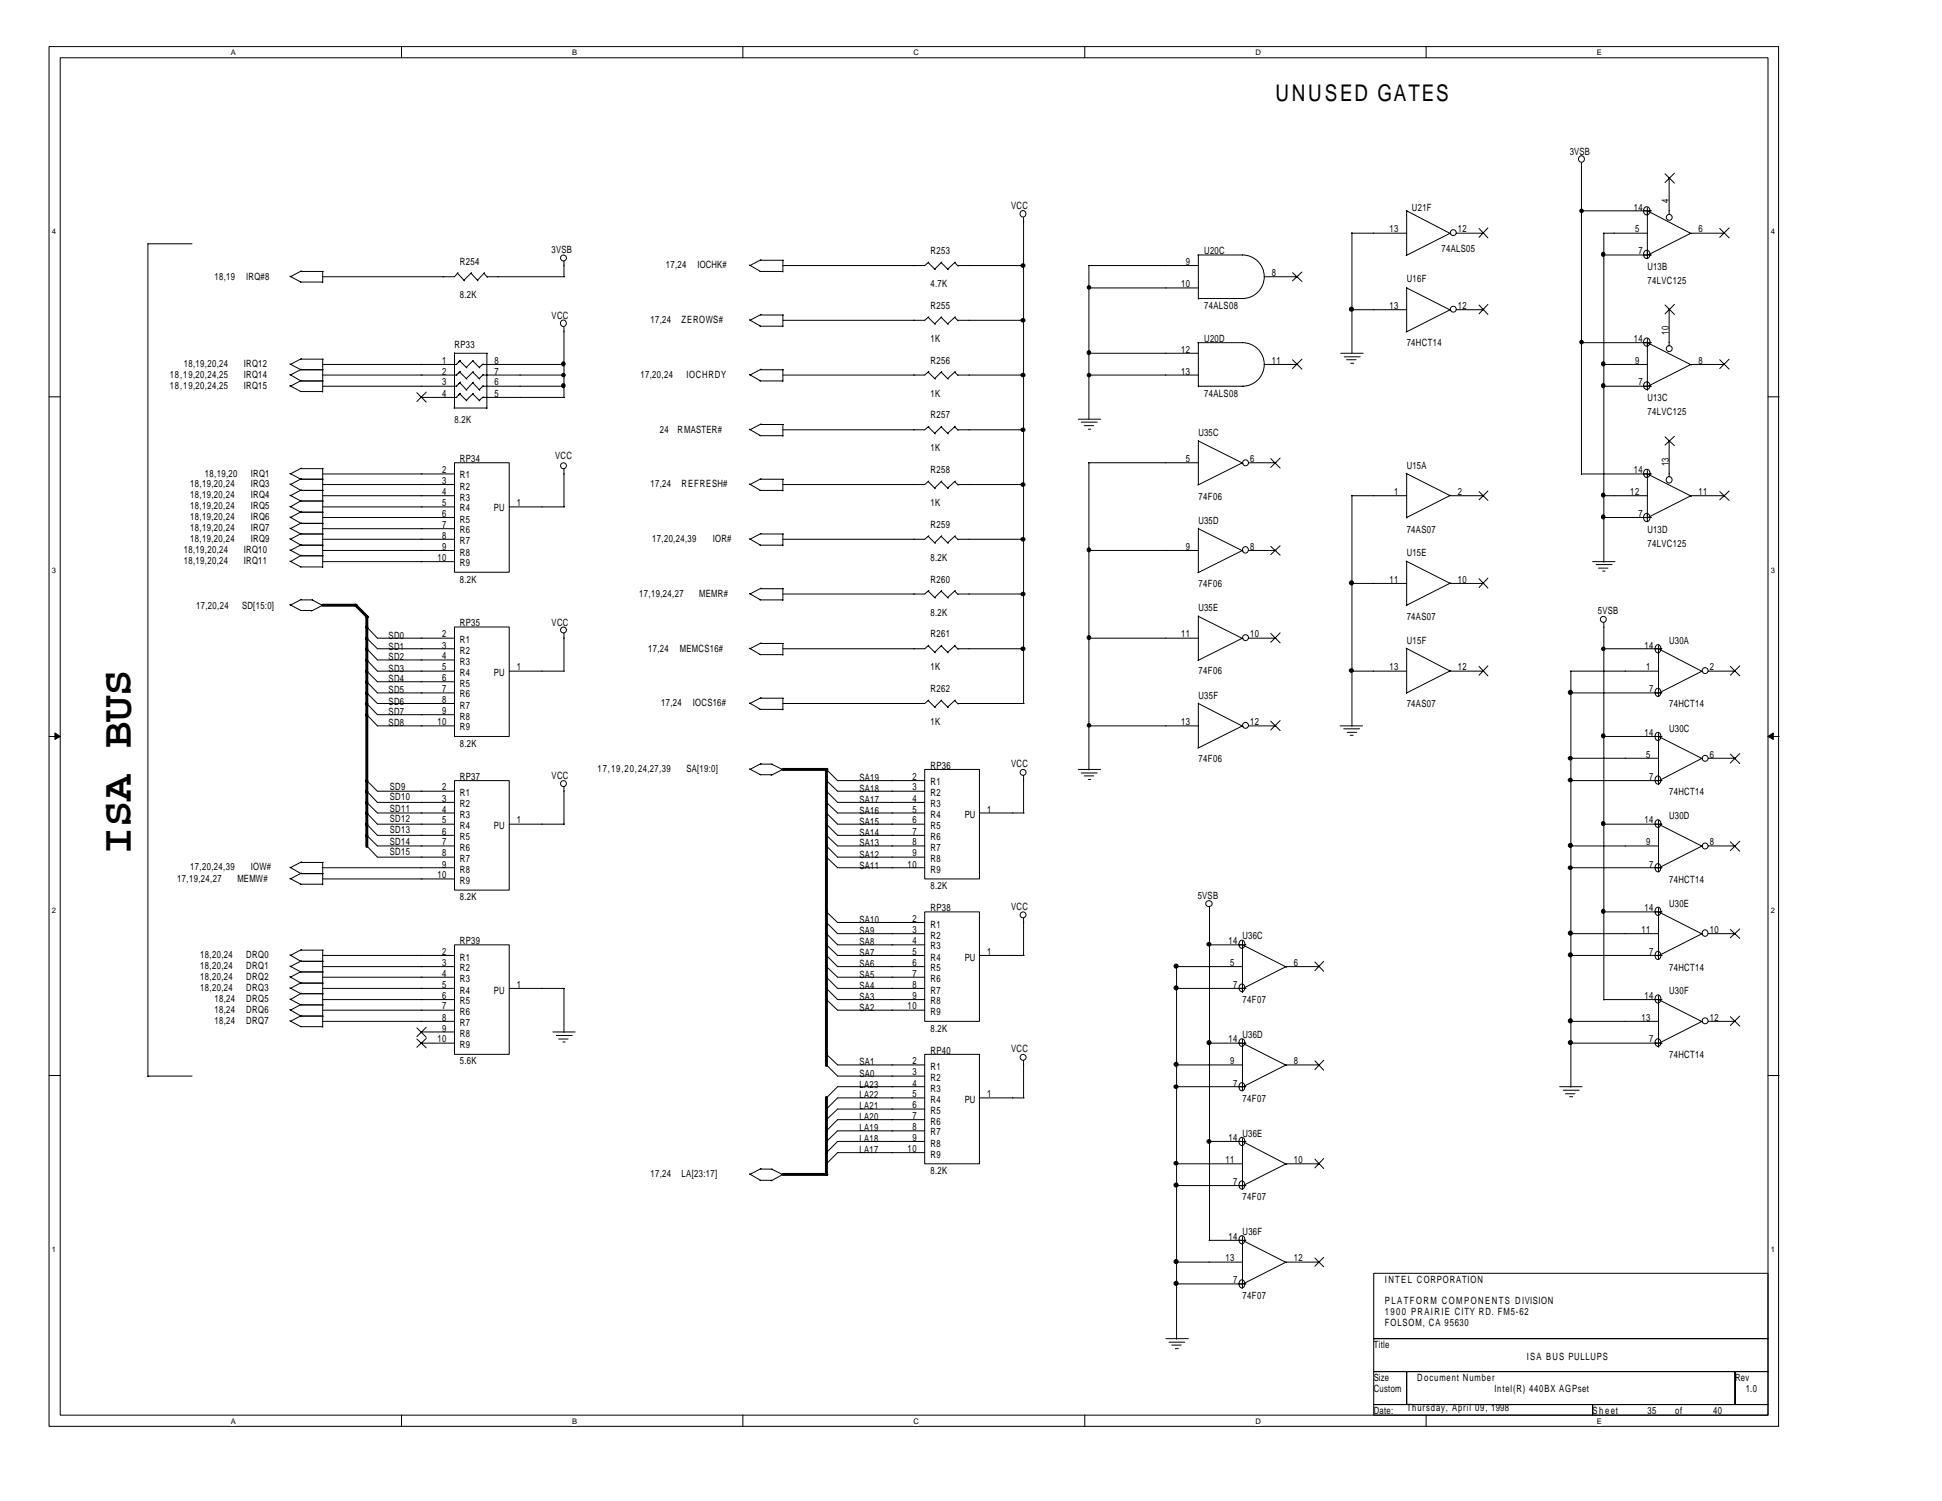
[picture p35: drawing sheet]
<svg xmlns="http://www.w3.org/2000/svg" width="279mm" height="216mm" viewBox="0 0 279 216" stroke-linecap="round" stroke-linejoin="round" font-family="sans-serif">
<defs><g id="words">
<text font-size="6.3" x="18.8" y="122.8" transform="rotate(-90 18.8 122.8)">ISA BUS</text>
<text font-size="3.3" x="183.5" y="14.5">UNUSED GATES</text>
<g font-size="1.4">
<text x="225.8" y="22.3">3VSB</text>
<text x="240.1" y="29.2" transform="rotate(-90 240.1 29.2)">4</text>
<text x="145.5" y="30.1">VCC</text>
<text x="199.9" y="33.4">13</text>
<text x="203.1" y="30.3">U21F</text>
<text x="209.7" y="33.4">12</text>
<text x="235.1" y="30.3">14</text>
<text x="235.2" y="33.4">5</text>
<text x="244.4" y="33.4">6</text>
<text x="30.8" y="40.2">18,19</text>
<text x="35.4" y="40.2">IRQ#8</text>
<text x="66.2" y="38.2">R254</text>
<text x="79.4" y="36.4">3VSB</text>
<text x="95.8" y="38.6">17,24</text>
<text x="100.4" y="38.6">IOCHK#</text>
<text x="133.9" y="36.6">R253</text>
<text x="133.9" y="41.3">4.7K</text>
<text x="170" y="41.3">10</text>
<text x="170.6" y="38.2">9</text>
<text x="173.3" y="36.6">U20C</text>
<text x="183" y="39.7">8</text>
<text x="202.4" y="40.6">U16F</text>
<text x="207.4" y="36.2">74ALS05</text>
<text x="235.7" y="36.6">7</text>
<text x="237" y="38.8">U13B</text>
<text x="237" y="40.8">74LVC125</text>
<text x="66.2" y="42.8">8.2K</text>
<text x="79.4" y="45.9">VCC</text>
<text x="93.6" y="46.5">17,24</text>
<text x="98.1" y="46.5">ZEROWS#</text>
<text x="133.9" y="44.4">R255</text>
<text x="173.3" y="44.4">74ALS08</text>
<text x="199.9" y="44.4">13</text>
<text x="209.7" y="44.4">12</text>
<text x="26.4" y="52.8">18,19,20,24</text>
<text x="35.1" y="52.8">IRQ12</text>
<text x="63.6" y="52.3">1</text>
<text x="63.6" y="53.9">2</text>
<text x="65.4" y="50.1">RP33</text>
<text x="71.1" y="52.3">8</text>
<text x="71.1" y="53.9">7</text>
<text x="133.9" y="49.2">1K</text>
<text x="133.9" y="52.3">R256</text>
<text x="170" y="50.7">12</text>
<text x="170" y="53.9">13</text>
<text x="173.3" y="49.2">U20D</text>
<text x="183" y="52.3">11</text>
<text x="202.4" y="49.8">74HCT14</text>
<text x="235.1" y="49.2">14</text>
<text x="235.2" y="52.3">9</text>
<text x="240.1" y="48.2" transform="rotate(-90 240.1 48.2)">10</text>
<text x="244.4" y="52.3">8</text>
<text x="24.4" y="54.3">18,19,20,24,25</text>
<text x="24.4" y="56">18,19,20,24,25</text>
<text x="35.1" y="54.3">IRQ14</text>
<text x="35.1" y="56">IRQ15</text>
<text x="63.6" y="55.4">3</text>
<text x="63.6" y="57.1">4</text>
<text x="71.1" y="55.4">6</text>
<text x="71.1" y="57.1">5</text>
<text x="92.1" y="54.3">17,20,24</text>
<text x="98.7" y="54.3">IOCHRDY</text>
<text x="133.9" y="57.1">1K</text>
<text x="173.3" y="57.1">74ALS08</text>
<text x="235.7" y="55.4">7</text>
<text x="237" y="57.6">U13C</text>
<text x="237" y="59.7">74LVC125</text>
<text x="65.4" y="60.9">8.2K</text>
<text x="94.9" y="62.2">24</text>
<text x="97.5" y="62.2">RMASTER#</text>
<text x="133.9" y="60.2">R257</text>
<text x="133.9" y="64.9">1K</text>
<text x="172.4" y="62.7">U35C</text>
<text x="27.4" y="70.1">18,19,20,24</text>
<text x="27.4" y="71.7">18,19,20,24</text>
<text x="29.5" y="68.6">18,19,20</text>
<text x="36.1" y="70.1">IRQ3</text>
<text x="36.1" y="71.7">IRQ4</text>
<text x="36.1" y="68.6">IRQ1</text>
<text x="63.6" y="68.1">2</text>
<text x="63.6" y="69.7">3</text>
<text x="63.6" y="71.2">4</text>
<text x="66.2" y="66.5">RP34</text>
<text x="66.2" y="68.8">R1</text>
<text x="66.2" y="70.4">R2</text>
<text x="79.9" y="66">VCC</text>
<text x="93.6" y="70.1">17,24</text>
<text x="98.1" y="70.1">REFRESH#</text>
<text x="133.9" y="68.1">R258</text>
<text x="170.6" y="66.5">5</text>
<text x="172.4" y="71.9">74F06</text>
<text x="179.9" y="66.5">6</text>
<text x="200.6" y="71.2">1</text>
<text x="202.4" y="67.5">U15A</text>
<text x="209.7" y="71.2">2</text>
<text x="234.6" y="71.2">12</text>
<text x="235.1" y="68.1">14</text>
<text x="240.1" y="67.1" transform="rotate(-90 240.1 67.1)">13</text>
<text x="244.4" y="71.2">11</text>
<text x="27.4" y="73.2">18,19,20,24</text>
<text x="27.4" y="74.8">18,19,20,24</text>
<text x="27.4" y="76.4">18,19,20,24</text>
<text x="27.4" y="78">18,19,20,24</text>
<text x="36.1" y="73.2">IRQ5</text>
<text x="36.1" y="74.8">IRQ6</text>
<text x="36.1" y="76.4">IRQ7</text>
<text x="36.1" y="78">IRQ9</text>
<text x="63.6" y="72.8">5</text>
<text x="63.6" y="74.3">6</text>
<text x="63.6" y="75.9">7</text>
<text x="63.6" y="77.5">8</text>
<text x="66.2" y="72">R3</text>
<text x="66.2" y="73.6">R4</text>
<text x="66.2" y="75.2">R5</text>
<text x="66.2" y="76.7">R6</text>
<text x="71.1" y="73.6">PU</text>
<text x="74.4" y="72.8">1</text>
<text x="93.8" y="78">17,20,24,39</text>
<text x="102.6" y="78">IOR#</text>
<text x="133.9" y="72.8">1K</text>
<text x="133.9" y="75.9">R259</text>
<text x="172.4" y="75.3">U35D</text>
<text x="202.4" y="76.6">74AS07</text>
<text x="235.7" y="74.3">7</text>
<text x="237" y="76.6">U13D</text>
<text x="26.4" y="81.1">18,19,20,24</text>
<text x="26.4" y="79.6">18,19,20,24</text>
<text x="35.1" y="81.1">IRQ11</text>
<text x="35.1" y="79.6">IRQ10</text>
<text x="62.9" y="80.7">10</text>
<text x="63.6" y="79.1">9</text>
<text x="66.2" y="83.8">8.2K</text>
<text x="66.2" y="78.3">R7</text>
<text x="66.2" y="79.9">R8</text>
<text x="66.2" y="81.4">R9</text>
<text x="133.9" y="80.7">8.2K</text>
<text x="133.9" y="83.8">R260</text>
<text x="170.6" y="79.1">9</text>
<text x="179.9" y="79.1">8</text>
<text x="199.9" y="83.8">11</text>
<text x="202.4" y="80">U15E</text>
<text x="209.7" y="83.8">10</text>
<text x="237" y="78.6">74LVC125</text>
<text x="28.2" y="87.6">17,20,24</text>
<text x="34.8" y="87.6">SD[15:0]</text>
<text x="79.4" y="90">VCC</text>
<text x="92" y="85.8">17,19,24,27</text>
<text x="100.6" y="85.8">MEMR#</text>
<text x="133.9" y="88.5">8.2K</text>
<text x="172.4" y="84.5">74F06</text>
<text x="172.4" y="87.9">U35E</text>
<text x="202.4" y="89.1">74AS07</text>
<text x="229.9" y="88.4">5VSB</text>
<text x="55.9" y="95">SD2</text>
<text x="55.9" y="91.9">SD0</text>
<text x="55.9" y="93.5">SD1</text>
<text x="63.6" y="91.7">2</text>
<text x="63.6" y="93.3">3</text>
<text x="63.6" y="94.8">4</text>
<text x="66.2" y="90.1">RP35</text>
<text x="66.2" y="92.4">R1</text>
<text x="66.2" y="94.1">R2</text>
<text x="66.2" y="95.7">R3</text>
<text x="93.2" y="93.7">17,24</text>
<text x="97.8" y="93.7">MEMCS16#</text>
<text x="133.9" y="91.7">R261</text>
<text x="170" y="91.7">11</text>
<text x="179.9" y="91.7">10</text>
<text x="202.4" y="92.6">U15F</text>
<text x="236.6" y="93.3">14</text>
<text x="240.1" y="92.6">U30A</text>
<text x="55.9" y="101.3">SD6</text>
<text x="55.9" y="96.6">SD3</text>
<text x="55.9" y="98.1">SD4</text>
<text x="55.9" y="99.7">SD5</text>
<text x="63.6" y="96.4">5</text>
<text x="63.6" y="97.9">6</text>
<text x="63.6" y="99.6">7</text>
<text x="63.6" y="101.2">8</text>
<text x="66.2" y="97.2">R4</text>
<text x="66.2" y="98.8">R5</text>
<text x="66.2" y="100.3">R6</text>
<text x="66.2" y="101.9">R7</text>
<text x="71.1" y="97.2">PU</text>
<text x="74.4" y="96.4">1</text>
<text x="95.1" y="101.6">17,24</text>
<text x="99.7" y="101.6">IOCS16#</text>
<text x="133.9" y="96.4">1K</text>
<text x="133.9" y="99.6">R262</text>
<text x="172.4" y="97">74F06</text>
<text x="172.4" y="100.5">U35F</text>
<text x="199.9" y="96.4">13</text>
<text x="202.4" y="101.8">74AS07</text>
<text x="209.7" y="96.4">12</text>
<text x="236.8" y="96.4">1</text>
<text x="237.3" y="99.6">7</text>
<text x="240.1" y="101.8">74HCT14</text>
<text x="246" y="96.4">2</text>
<text x="55.9" y="104.5">SD8</text>
<text x="55.9" y="102.9">SD7</text>
<text x="62.9" y="104.3">10</text>
<text x="63.6" y="102.7">9</text>
<text x="66.2" y="107.4">8.2K</text>
<text x="66.2" y="103.5">R8</text>
<text x="66.2" y="105.1">R9</text>
<text x="133.9" y="104.3">1K</text>
<text x="170" y="104.3">13</text>
<text x="179.9" y="104.3">12</text>
<text x="236.6" y="105.8">14</text>
<text x="240.1" y="105.2">U30C</text>
<text x="56.1" y="113.6">SD9</text>
<text x="63.6" y="113.7">2</text>
<text x="66.2" y="112.2">RP37</text>
<text x="79.4" y="112">VCC</text>
<text x="86" y="111.1">17,19,20,24,27,39</text>
<text x="98.7" y="111.1">SA[19:0]</text>
<text x="123.6" y="112.3">SA19</text>
<text x="123.6" y="113.9">SA18</text>
<text x="131.3" y="112.2">2</text>
<text x="131.3" y="113.7">3</text>
<text x="133.9" y="110.6">RP36</text>
<text x="133.9" y="112.9">R1</text>
<text x="145.5" y="110.4">VCC</text>
<text x="172.4" y="109.6">74F06</text>
<text x="236.8" y="109">5</text>
<text x="237.3" y="112.2">7</text>
<text x="246" y="109">6</text>
<text x="56.1" y="119.9">SD13</text>
<text x="56.1" y="116.7">SD11</text>
<text x="56.1" y="118.3">SD12</text>
<text x="56.1" y="115.1">SD10</text>
<text x="63.6" y="115.3">3</text>
<text x="63.6" y="116.9">4</text>
<text x="63.6" y="118.4">5</text>
<text x="66.2" y="114.5">R1</text>
<text x="66.2" y="116.1">R2</text>
<text x="66.2" y="117.7">R3</text>
<text x="66.2" y="119.3">R4</text>
<text x="71.1" y="119.3">PU</text>
<text x="74.4" y="118.4">1</text>
<text x="123.6" y="115.5">SA17</text>
<text x="123.6" y="117.1">SA16</text>
<text x="123.6" y="118.6">SA15</text>
<text x="131.3" y="115.3">4</text>
<text x="131.3" y="116.9">5</text>
<text x="131.3" y="118.4">6</text>
<text x="133.9" y="114.5">R2</text>
<text x="133.9" y="116.1">R3</text>
<text x="133.9" y="117.7">R4</text>
<text x="133.9" y="119.3">R5</text>
<text x="138.8" y="117.7">PU</text>
<text x="142" y="116.9">1</text>
<text x="236.6" y="118.4">14</text>
<text x="240.1" y="114.4">74HCT14</text>
<text x="240.1" y="117.8">U30D</text>
<text x="27.4" y="125.2">17,20,24,39</text>
<text x="36.1" y="125.2">IOW#</text>
<text x="56.1" y="121.5">SD14</text>
<text x="56.1" y="123">SD15</text>
<text x="63.6" y="120">6</text>
<text x="63.6" y="121.6">7</text>
<text x="63.6" y="123.2">8</text>
<text x="63.6" y="124.8">9</text>
<text x="66.2" y="120.8">R5</text>
<text x="66.2" y="122.4">R6</text>
<text x="66.2" y="123.9">R7</text>
<text x="66.2" y="125.5">R8</text>
<text x="123.6" y="120.2">SA14</text>
<text x="123.6" y="121.7">SA13</text>
<text x="123.6" y="123.3">SA12</text>
<text x="123.6" y="125">SA11</text>
<text x="130.6" y="124.8">10</text>
<text x="131.3" y="120">7</text>
<text x="131.3" y="121.6">8</text>
<text x="131.3" y="123.2">9</text>
<text x="133.9" y="120.8">R6</text>
<text x="133.9" y="122.4">R7</text>
<text x="133.9" y="123.9">R8</text>
<text x="133.9" y="125.5">R9</text>
<text x="236.8" y="121.6">9</text>
<text x="237.3" y="124.8">7</text>
<text x="246" y="121.6">8</text>
<text x="25.5" y="126.8">17,19,24,27</text>
<text x="34.1" y="126.8">MEMW#</text>
<text x="62.9" y="126.3">10</text>
<text x="66.2" y="129.4">8.2K</text>
<text x="66.2" y="127.2">R9</text>
<text x="133.9" y="127.9">8.2K</text>
<text x="133.9" y="131.1">RP38</text>
<text x="145.5" y="130.9">VCC</text>
<text x="172.3" y="129.4">5VSB</text>
<text x="236.6" y="131.1">14</text>
<text x="240.1" y="127">74HCT14</text>
<text x="240.1" y="130.5">U30E</text>
<text x="28.8" y="137.8">18,20,24</text>
<text x="35.4" y="137.8">DRQ0</text>
<text x="63.6" y="137.3">2</text>
<text x="66.2" y="135.8">RP39</text>
<text x="123.6" y="132.8">SA10</text>
<text x="123.6" y="134.4">SA9</text>
<text x="123.6" y="136">SA8</text>
<text x="123.6" y="137.5">SA7</text>
<text x="131.3" y="132.7">2</text>
<text x="131.3" y="134.2">3</text>
<text x="131.3" y="135.8">4</text>
<text x="131.3" y="137.3">5</text>
<text x="133.9" y="133.4">R1</text>
<text x="133.9" y="135">R2</text>
<text x="133.9" y="136.6">R3</text>
<text x="142" y="137.3">1</text>
<text x="176.7" y="135.8">14</text>
<text x="178.8" y="135.1">U36C</text>
<text x="236.2" y="134.2">11</text>
<text x="237.3" y="137.3">7</text>
<text x="246" y="134.2">10</text>
<text x="28.8" y="139.4">18,20,24</text>
<text x="28.8" y="142.6">18,20,24</text>
<text x="28.8" y="141">18,20,24</text>
<text x="35.4" y="139.4">DRQ1</text>
<text x="35.4" y="142.6">DRQ3</text>
<text x="35.4" y="141">DRQ2</text>
<text x="63.6" y="138.9">3</text>
<text x="63.6" y="140.5">4</text>
<text x="63.6" y="142.1">5</text>
<text x="63.6" y="143.7">6</text>
<text x="66.2" y="138.2">R1</text>
<text x="66.2" y="139.7">R2</text>
<text x="66.2" y="141.3">R3</text>
<text x="66.2" y="142.9">R4</text>
<text x="71.1" y="142.9">PU</text>
<text x="74.4" y="142.1">1</text>
<text x="123.6" y="139.1">SA6</text>
<text x="123.6" y="140.7">SA5</text>
<text x="123.6" y="142.2">SA4</text>
<text x="123.6" y="143.8">SA3</text>
<text x="131.3" y="138.9">6</text>
<text x="131.3" y="140.5">7</text>
<text x="131.3" y="142.1">8</text>
<text x="131.3" y="143.7">9</text>
<text x="133.9" y="138.2">R4</text>
<text x="133.9" y="139.7">R5</text>
<text x="133.9" y="141.3">R6</text>
<text x="133.9" y="142.9">R7</text>
<text x="138.8" y="138.2">PU</text>
<text x="177" y="138.9">5</text>
<text x="177.4" y="142.1">7</text>
<text x="186.1" y="138.9">6</text>
<text x="236.6" y="143.7">14</text>
<text x="240.1" y="139.6">74HCT14</text>
<text x="240.1" y="143">U30F</text>
<text x="30.8" y="144.1">18,24</text>
<text x="30.8" y="145.7">18,24</text>
<text x="30.8" y="147.3">18,24</text>
<text x="35.4" y="144.1">DRQ5</text>
<text x="35.4" y="145.7">DRQ6</text>
<text x="35.4" y="147.3">DRQ7</text>
<text x="62.9" y="149.9">10</text>
<text x="63.6" y="145.2">7</text>
<text x="63.6" y="146.8">8</text>
<text x="63.6" y="148.4">9</text>
<text x="66.2" y="144.4">R5</text>
<text x="66.2" y="146">R6</text>
<text x="66.2" y="147.6">R7</text>
<text x="66.2" y="149.2">R8</text>
<text x="123.6" y="145.4">SA2</text>
<text x="130.6" y="145.2">10</text>
<text x="133.9" y="148.4">8.2K</text>
<text x="133.9" y="144.4">R8</text>
<text x="133.9" y="146">R9</text>
<text x="176.7" y="149.9">14</text>
<text x="178.8" y="144.3">74F07</text>
<text x="178.8" y="149.3">U36D</text>
<text x="236.2" y="146.8">13</text>
<text x="237.3" y="149.9">7</text>
<text x="246" y="146.8">12</text>
<text x="66.2" y="153.1">5.6K</text>
<text x="66.2" y="150.8">R9</text>
<text x="123.6" y="153.2">SA1</text>
<text x="123.6" y="154.8">SA0</text>
<text x="131.3" y="153.1">2</text>
<text x="131.3" y="154.7">3</text>
<text x="133.9" y="151.5">RP40</text>
<text x="133.9" y="153.9">R1</text>
<text x="133.9" y="155.4">R2</text>
<text x="145.5" y="151.4">VCC</text>
<text x="177" y="153.1">9</text>
<text x="186.1" y="153.1">8</text>
<text x="240.1" y="152.1">74HCT14</text>
<text x="123.6" y="156.5">LA23</text>
<text x="123.6" y="158">LA22</text>
<text x="123.6" y="159.6">LA21</text>
<text x="123.6" y="161.1">LA20</text>
<text x="131.3" y="156.3">4</text>
<text x="131.3" y="157.8">5</text>
<text x="131.3" y="159.4">6</text>
<text x="131.3" y="160.9">7</text>
<text x="133.9" y="157">R3</text>
<text x="133.9" y="158.7">R4</text>
<text x="133.9" y="160.2">R5</text>
<text x="133.9" y="161.8">R6</text>
<text x="138.8" y="158.7">PU</text>
<text x="142" y="157.8">1</text>
<text x="177.4" y="156.3">7</text>
<text x="178.8" y="158.5">74F07</text>
<text x="123.6" y="162.7">LA19</text>
<text x="123.6" y="164.3">LA18</text>
<text x="123.6" y="165.8">LA17</text>
<text x="130.6" y="165.7">10</text>
<text x="131.3" y="162.5">8</text>
<text x="131.3" y="164.2">9</text>
<text x="133.9" y="163.3">R7</text>
<text x="133.9" y="164.9">R8</text>
<text x="133.9" y="166.5">R9</text>
<text x="176.3" y="167.3">11</text>
<text x="176.7" y="164.2">14</text>
<text x="178.8" y="163.5">U36E</text>
<text x="186.1" y="167.3">10</text>
<text x="93.6" y="169.3">17,24</text>
<text x="98.1" y="169.3">LA[23:17]</text>
<text x="133.9" y="168.8">8.2K</text>
<text x="177.4" y="170.4">7</text>
<text x="178.8" y="172.6">74F07</text>
<text x="176.7" y="178.3">14</text>
<text x="178.8" y="177.7">U36F</text>
<text x="176.3" y="181.4">13</text>
<text x="177.4" y="184.6">7</text>
<text x="186.1" y="181.4">12</text>
<text x="199.2" y="184.5">INTEL CORPORATION</text>
<text x="178.8" y="186.8">74F07</text>
<text x="199.2" y="187.6">PLATFORM COMPONENTS DIVISION</text>
<text x="199.2" y="189.1">1900 PRAIRIE CITY RD. FM5-62</text>
<text x="199.2" y="190.7">FOLSOM, CA 95630</text>
<text x="197.6" y="193.9">Title</text>
<text x="219.7" y="195.7">ISA BUS PULLUPS</text>
<text x="197.6" y="200.2">Custom</text>
<text x="197.6" y="198.6">Size</text>
<text x="197.6" y="203.4">Date:</text>
<text x="202.4" y="203">Thursday, April 09, 1998</text>
<text x="203.9" y="198.6">Document Number</text>
<text x="215" y="200.2">Intel(R) 440BX AGPset</text>
<text x="229.1" y="203.4">Sheet</text>
<text x="237" y="203.4">35</text>
<text x="241" y="203.4">of</text>
<text x="246.5" y="203.4">40</text>
<text x="249.6" y="198.6">Rev</text>
<text x="251.2" y="200.2">1.0</text>
</g>
<g font-size="1.1">
<text x="33.2" y="8">A</text>
<text x="82.3" y="8">B</text>
<text x="131.4" y="8">C</text>
<text x="180.6" y="8">D</text>
<text x="229.7" y="8">E</text>
<text x="7.5" y="33.7">4</text>
<text x="254.8" y="33.7">4</text>
<text x="7.5" y="82.5">3</text>
<text x="254.8" y="82.5">3</text>
<text x="7.5" y="131.3">2</text>
<text x="254.8" y="131.3">2</text>
<text x="7.5" y="180.1">1</text>
<text x="254.8" y="180.1">1</text>
<text x="33.2" y="204.8">A</text>
<text x="82.3" y="204.8">B</text>
<text x="131.4" y="204.8">C</text>
<text x="180.6" y="204.8">D</text>
<text x="229.7" y="204.8">E</text>
</g>
</g></defs>
<path d="M7.1 6.7h248.8v198.5h-248.8zM8.7 8.3h245.7v195.3h-245.7z" fill="none" stroke="#000" stroke-width=".14"/>
<g fill="#fff">
<path d="M33.2 7h.6v1.2h-.6z"/>
<path d="M33.2 203.8h.6v1.3h-.6z"/>
</g>
<path d="M57.8 6.7v1.6M57.8 203.6v1.6" fill="none" stroke="#000" stroke-width=".14"/>
<g fill="#fff">
<path d="M82.3 7h.7v1.2h-.7z"/>
<path d="M82.3 203.8h.7v1.3h-.7z"/>
</g>
<path d="M106.9 6.7v1.6M106.9 203.6v1.6" fill="none" stroke="#000" stroke-width=".14"/>
<g fill="#fff">
<path d="M131.4 7h.8v1.2h-.8z"/>
<path d="M131.4 203.8h.8v1.3h-.8z"/>
</g>
<path d="M156.1 6.7v1.6M156.1 203.6v1.6" fill="none" stroke="#000" stroke-width=".14"/>
<g fill="#fff">
<path d="M180.6 7h.8v1.2h-.8z"/>
<path d="M180.6 203.8h.8v1.3h-.8z"/>
</g>
<path d="M205.2 6.7v1.6M205.2 203.6v1.6" fill="none" stroke="#000" stroke-width=".14"/>
<g fill="#fff">
<path d="M229.7 7h.7v1.2h-.7z"/>
<path d="M229.7 203.8h.7v1.3h-.7z"/>
<path d="M7.5 32.7h.6v1.3h-.6z"/>
<path d="M254.8 32.7h.6v1.3h-.6z"/>
<path d="M7.5 81.5h.6v1.2h-.6z"/>
<path d="M254.8 81.5h.6v1.2h-.6z"/>
</g>
<path d="M7.1 57.1h1.6M254.4 57.1h1.6" fill="none" stroke="#000" stroke-width=".14"/>
<g fill="#fff">
<path d="M7.5 130.3h.6v1.3h-.6z"/>
<path d="M254.8 130.3h.6v1.3h-.6z"/>
</g>
<path d="M7.1 105.9h1.6M254.4 105.9h1.6" fill="none" stroke="#000" stroke-width=".14"/>
<g fill="#000" stroke="#000" stroke-width=".14">
<path d="M7.9 105.4l.8 .5-.8 .5z" fill-rule="evenodd"/>
<path d="M254.4 105.9l.7-.5v1z" fill-rule="evenodd"/>
</g>
<g fill="#fff">
<path d="M7.5 179.1h.6v1.3h-.6z"/>
<path d="M254.8 179.1h.6v1.3h-.6z"/>
</g>
<g fill="none" stroke="#000" stroke-width=".14">
<path d="M27.6 35.1h-6.3v119.8M41.7 39.7l1.6 .9M43.3 39h3.2M43.4 39l-1.6 .8M46.4 39v1.7M65.8 39.3l1 1.1M65.9 39.2l-.5 .6h-19M67.8 39.3l1 1.1M67.8 39.2l-1.1 1.1M69.6 39.3l.5 .6M69.7 39.2l-1 1.1M70 39.8h11.2"/>
<path d="M81.1 37.6v2.2M107.8 38.1l1.6 .9M109.3 39h3.3M109.4 37.4h3.3M109.5 37.4l-1.6 .8M112.6 37.4v1.7M133.5 37.8l1.1 1M133.6 37.7l-.6 .5h-20.4M135.4 37.8l1 1M135.5 37.7l-1 1M137.4 37.8l.5 .5M137.4 37.7l-1.1 1"/>
<path d="M137.8 38.2h9.5M147.3 31.3v69.9M156.6 38.2h15.8M156.7 38.2v22.1M172.3 36.7h6.5a3.1 3.1 0 0 1 3.1 3.1M172.4 36.7v6.3M181.9 39.8a3.1 3.1 0 0 1-3.1 3.1M181.9 39.8h4.8M186 39.2l1.3 1.3M187.3 39.1l-1.3 1.3M194.4 33.5h8M194.5 33.5v17.3"/>
<path d="M202.4 30.3l6.3 3.3M202.4 30.2v6.5M208.6 33.5l-6.3 3.3M209.6 33.5h3.9M212.8 32.9l1.3 1.3M214.1 32.8l-1.3 1.3M227.5 23.5v44.8M227.5 30.3h10.1M230.7 36.7h6.9M230.7 33.5h6.3M230.7 33.5v47.4M236.7 29.8a.54 .54 0 0 1 .7 .5 .54 .54 0 0 1-.7 .5 .68 .68 0 0 1 0-1z"/>
<path d="M236.7 36.1a.54 .54 0 0 1 .7 .5 .54 .54 0 0 1-.7 .5 .68 .68 0 0 1 0-1zM237 29.9v7.3M237 30.3l6.4 3.3M239.6 25l1.3 1.3M240.1 25.6v5.2M240.9 24.9l-1.3 1.4M247.4 32.9l1.4 1.3M248.1 33.5h-4.8l-6.4 3.3M248.8 32.8l-1.4 1.3M41.7 53.9l1.6 .9M41.7 55.5l1.6 .8M41.7 52.3l1.6 .9"/>
<path d="M43.2 53.2h3.3M43.2 54.8h3.3M43.2 56.3h3.2M43.2 40.6h3.2M43.3 51.7h3.2M43.4 53.1l-1.6 .8M43.4 54.7l-1.6 .9M43.4 51.6l-1.6 .8M46.4 53.9h19.3M46.4 55.6h19.3M46.4 52.4h19.3M46.4 51.7v4.7"/>
<path d="M60 56.5l1.3 1.3M60.6 57.2h5.1M61.3 56.4l-1.3 1.4M65.3 58.7h4.7M65.4 50.8h4.7M65.4 50.7v8M66 53.7l.2-.3-.6 .5M66.2 51.9l1 1M66.2 53.5l1 1M66.2 55l1 1.1M66.2 56.7l1 1M66.2 51.8l-.6 .6"/>
<path d="M66.2 55l-.6 .6M66.2 56.6l-.6 .6M68 51.9l1 1M68 53.5l1 1M68 55l1 1.1M68 56.7l1 1M68.1 51.8l-1 1M68.1 53.4l-1 1.1M68.1 55l-1 1.1M68.1 56.6l-1 1M69.4 55.6h11.8M69.4 52.4h11.8"/>
<path d="M69.5 53.9h11.7M69.5 57.2h11.7M69.5 57.1l-.6 .5M69.5 55.5l-.6 .6M69.5 53.9l-.6 .6M69.5 52.3l-.6 .5M70 50.8v8M81.1 47.1v10.1M107.8 53.9l1.6 .9M107.8 46l1.6 .9M109.3 54.8h3.3M109.3 46.9h3.3"/>
<path d="M109.4 53.2h3.3M109.4 45.3h3.3M109.5 53.1l-1.6 .8M109.5 45.2l-1.6 .9M112.6 45.3v1.7M112.6 53.2v1.7M133.5 45.6l1.1 1.1M133.5 53.5l1.1 1M133.6 45.6l-.6 .5h-20.4M133.6 53.4l-.6 .5h-20.4M135.4 45.6l1 1.1M135.4 53.5l1 1"/>
<path d="M135.5 45.6l-1 1M135.5 53.4l-1 1.1M137.4 45.6l.5 .6M137.4 53.5l.5 .5M137.4 45.6l-1.1 1M137.4 53.4l-1.1 1.1M137.8 46.1h9.5M137.8 53.9h9.5M156.6 50.8h15.8M156.6 53.9h15.8M156.6 41.4h15.8M172.3 49.3h6.5a3.1 3.1 0 0 1 3.1 3.1"/>
<path d="M172.4 49.3v6.3M172.4 42.9h6.4M172.4 55.6h6.4M181.9 52.4a3.1 3.1 0 0 1-3.1 3.2M181.9 52.4h4.8M186 51.7l1.3 1.4M187.3 51.7l-1.3 1.3M192.9 50.8h3.2M193.4 51.3h2.3M193.7 51.7h1.4M194.3 52.3h.5M194.4 44.5h8"/>
<path d="M202.4 41.3v6.4M202.4 41.4l6.3 3.2M208.6 44.5l-6.3 3.3M209.6 44.5h3.9M212.8 43.9l1.3 1.3M214.1 43.8l-1.3 1.3M227.5 49.3h10.1M230.7 55.6h6.9M230.7 52.4h6.3M236.7 48.7a.54 .54 0 0 1 .7 .5 .54 .54 0 0 1-.7 .5 .68 .68 0 0 1 0-1zM236.7 55a.51 .51 0 0 1 .7 .5 .51 .51 0 0 1-.7 .4 .6 .6 0 0 1 0-.9zM237 48.8v7.3"/>
<path d="M237 49.3l6.4 3.2M239.6 43.9l1.3 1.3M240.1 44.5v5.2M240.9 43.8l-1.3 1.3M247.4 51.7l1.4 1.4M248.1 52.4h-4.8l-6.4 3.2M248.8 51.7l-1.4 1.3M41.7 69.6l1.6 .9M41.7 71.2l1.6 .9M41.7 72.8l1.6 .9M41.7 74.4l1.6 .9M41.7 76l1.6 .8"/>
<path d="M41.7 77.5l1.6 .9M41.7 79.1l1.6 .8M41.7 68.1l1.6 .8M43.2 76.8h3.3M43.2 78.4h3.3M43.2 68.9h3.3M43.2 70.5h3.3M43.2 72.1h3.3M43.2 73.7h3.3M43.2 75.3h3.3M43.2 79.9h3.3M43.3 67.4h3.2"/>
<path d="M43.4 68.8l-1.6 .9M43.4 70.5l-1.6 .8M43.4 72l-1.6 .9M43.4 73.6l-1.6 .8M43.4 75.2l-1.6 .8M43.4 76.7l-1.6 .9M43.4 79.9l-1.6 .9M43.4 78.3l-1.6 .9M43.4 67.3l-1.6 .9M46.4 68.2h19M46.4 69.7h19M46.4 71.3h19"/>
<path d="M46.4 72.9h19M46.4 74.4h19M46.4 76h19M46.4 77.6h19M46.4 79.2h19M46.4 67.4v14.2M65.4 66.6h7.9v15.7h-7.9zM73.3 72.9h7.9M81.1 67.5v5.4M107.8 77.5l1.6 .9M107.8 69.6l1.6 .9M107.8 61.7l1.6 1"/>
<path d="M109.3 78.4h3.3M109.3 70.5h3.3M109.3 62.7h3.3M109.4 76.8h3.3M109.4 68.9h3.3M109.4 61.1h3.3M109.5 76.7l-1.6 .9M109.5 68.8l-1.6 .9M109.5 61l-1.6 .8M112.6 61.1v1.7M112.6 68.9v1.7M112.6 76.8v1.7"/>
<path d="M133.5 61.4l1.1 1M133.5 69.3l1.1 1M133.5 77.1l1.1 1.1M133.6 69.2l-.6 .5h-20.4M133.6 77.1l-.6 .5h-20.4M133.6 61.3l-.6 .5h-20.4M135.4 61.4l1 1M135.4 69.3l1 1M135.4 77.1l1 1.1M135.5 61.3l-1 1M135.5 69.2l-1 1M135.5 77.1l-1 1"/>
<path d="M137.4 61.4l.5 .5M137.4 69.3l.5 .5M137.4 77.1l.5 .6M137.4 61.3l-1.1 1M137.4 69.2l-1.1 1M137.4 77.1l-1.1 1M137.8 69.7h9.5M137.8 77.6h9.5M137.8 61.8h9.5M155.1 60.3h3.3M155.6 60.7h2.2M156 61.2h1.3"/>
<path d="M156.6 61.7h.3M156.6 79.2h15.8M156.6 66.6h15.8M156.7 66.6v44.2M172.4 63.3v6.4M172.4 76v6.3M172.4 63.4l6.4 3.2M172.4 76l6.4 3.3M178.8 66.6l-6.5 3.2M178.8 79.2l-6.5 3.2M179.7 79.2h3.9M179.7 66.6h3.9"/>
<path d="M182.8 66l1.4 1.3M182.8 78.6l1.4 1.3M184.2 65.9l-1.4 1.3M184.2 78.5l-1.4 1.3M194.4 71.3h8M194.5 71.3v33.2M202.3 68.1l6.3 3.2h4.9M202.4 68.2v6.3M208.7 71.2l-6.3 3.2M212.8 70.7l1.3 1.3M214.1 70.6l-1.3 1.3M227.5 68.2h10.1"/>
<path d="M230.7 71.3h6.3M230.7 74.4h6.9M236.7 67.6a.54 .54 0 0 1 .7 .5 .54 .54 0 0 1-.7 .5 .68 .68 0 0 1 0-1zM236.7 73.9a.54 .54 0 0 1 .7 .5 .54 .54 0 0 1-.7 .5 .68 .68 0 0 1 0-1zM237 68.2l6.4 3.2M237 67.7v7.3M239.6 62.8l1.3 1.3M240.1 63.3v5.3M240.9 62.8l-1.3 1.2M247.4 70.7l1.4 1.3M248.1 71.3h-4.8l-6.4 3.2M248.8 70.6l-1.4 1.3"/>
<path d="M41.7 80.7l1.6 .8M41.7 87l1.6 .8M43.2 81.5h3.2M43.2 87.8h1.7M43.3 86.3h1.7M43.4 86.2l-1.6 .9M44.9 86.3l1.6 .8M46.4 80.8h19M46.4 87.1l-1.6 .8M52.7 90.1l1.6 1.7h11.1M52.7 91.7l1.6 1.6h11.1M52.7 93.2l1.6 1.7h11.1"/>
<path d="M52.7 94.8l1.6 1.7h11.1M52.7 96.4l1.6 1.7h11.1M52.7 98l1.6 1.7h11.1M52.7 99.6l1.6 1.6h11.1M65.4 90.2h7.9v15.7h-7.9zM73.3 96.5h7.9M81.1 91.1v5.4M107.8 93.2l1.6 1M107.8 85.4l1.6 .9M109.3 94.2h3.3M109.3 86.3h3.3M109.4 92.6h3.3"/>
<path d="M109.4 84.7h3.3M109.5 92.5l-1.6 .8M109.5 84.6l-1.6 .8M112.6 84.7v1.7M112.6 92.6v1.6M133.5 85l1.1 1M133.5 92.9l1.1 1M133.6 92.8l-.6 .5h-20.4M133.6 84.9l-.6 .5h-20.4M135.4 85l1 1M135.4 92.9l1 1M135.5 84.9l-1 1.1"/>
<path d="M135.5 92.8l-1 1M137.4 85l.5 .5M137.4 92.9l.5 .5M137.4 84.9l-1.1 1.1M137.4 92.8l-1.1 1M137.8 93.3h9.5M137.8 85.4h9.5M156.6 91.8h15.8M172.4 88.6v6.3M172.4 88.7l6.4 3.2M178.8 91.8l-6.5 3.2M179.7 91.8h3.9"/>
<path d="M182.8 91.1l1.4 1.4M184.2 91l-1.4 1.4M194.4 96.5h8M194.4 83.9h8M202.3 93.2l6.3 3.3h4.9M202.3 80.7l6.3 3.2h4.9M202.4 80.8v6.3M202.4 93.3v6.5M208.7 96.4l-6.3 3.3M208.7 83.8l-6.3 3.3M212.8 95.9l1.3 1.3M212.8 83.2l1.3 1.4"/>
<path d="M214.1 95.8l-1.3 1.3M214.1 83.2l-1.3 1.3M225.9 96.5h12.7M225.9 99.7h13.2M226 96.5v59.9M229.1 80.8h3.3M229.6 81.2h2.3M230 81.7h1.3M230.6 82.1h.3M230.7 93.3h8.4M230.7 89.6v54.3M238.3 92.8l.2-.1a.63 .63 0 0 1 .5 .6 .63 .63 0 0 1-.5 .6 .64 .64 0 0 1-.2-1.1z"/>
<path d="M238.3 99.1l.2-.1a.63 .63 0 0 1 .5 .6 .63 .63 0 0 1-.5 .6 .64 .64 0 0 1-.2-1.1zM238.6 92.9v7.3M238.6 93.3l6.4 3.3M244.9 96.5l-6.4 3.3M245.8 96.5h3.9M248.9 95.9l1.4 1.3M250.3 95.8l-1.4 1.3M52.7 102.7l1.6 1.7h11.1M52.7 101.1l1.6 1.7h11.1M52.7 112.2l1.6 1.6h11.1M52.7 113.7l1.6 1.7h11.1M52.7 115.3l1.6 1.6h11.1"/>
<path d="M52.7 116.9l1.6 1.6h11.1M52.7 118.5l1.6 1.7h11.1M65.4 112.3h7.9v15.7h-7.9zM73.3 118.5h7.9M81.1 113.2v5.3M107.8 101.1l1.6 .9M107.8 110.6l1.6 .8M109.3 102h3.3M109.3 111.4h1.7M109.4 100.4h3.3M109.4 109.9h1.7M109.5 100.3l-1.6 .9"/>
<path d="M109.5 109.8l-1.6 .9M111 109.9l1.7 .9M112.6 100.4v1.7M112.6 110.7l-1.7 .8M118.8 112.2l1.7 1.6h12.5M118.8 113.7l1.7 1.7h12.5M118.8 115.3l1.7 1.6h12.5M118.8 116.9l1.7 1.6h12.5M118.8 118.5l1.7 1.7h12.5M118.8 110.6l1.7 1.7h12.5M133 110.7h7.9v15.7h-7.9zM133.5 100.8l1.1 1"/>
<path d="M133.6 100.7l-.6 .5h-20.4M135.4 100.8l1 1M135.5 100.7l-1 1M137.4 100.8l.5 .5M137.4 100.7l-1.1 1M137.8 101.2h9.5M140.9 116.9h6.4M147.3 111.6v5.3M155.1 110.7h3.3M155.6 111.2h2.2M156 111.6h1.3M156.6 104.4h15.8"/>
<path d="M156.6 112.1h.3M172.4 101.1v6.4M172.4 101.2l6.4 3.3M178.8 104.4l-6.5 3.2M179.7 104.4h3.9M182.8 103.7l1.4 1.4M184.2 103.6l-1.4 1.4M192.8 104.4h3.2M193.3 104.8h2.3M193.8 105.3h1.4M194.3 105.8h.4M225.9 112.3h13.2"/>
<path d="M225.9 109.1h12.7M230.7 118.5h8.4M230.7 105.9h8.4M238.3 105.4l.2-.1a.63 .63 0 0 1 .5 .6 .63 .63 0 0 1-.5 .6 .64 .64 0 0 1-.2-1.1zM238.3 111.7l.2-.1a.63 .63 0 0 1 .5 .6 .63 .63 0 0 1-.5 .6 .64 .64 0 0 1-.2-1.1zM238.3 118a.5 .5 0 0 1 .7 .5 .5 .5 0 0 1-.7 .4 .64 .64 0 0 1 0-.9zM238.6 105.9l6.4 3.2M238.6 105.5v7.3M238.6 118v7.4M238.6 118.5l6.4 3.3M244.9 109.1l-6.4 3.3M245.8 109.1h3.9"/>
<path d="M248.9 108.5l1.4 1.3M250.3 108.4l-1.4 1.3M41.7 137.3l1.6 1M41.7 139l1.6 .8M41.7 126.3l1.6 .9M41.7 124.7l1.6 1M43.2 138.3h3.3M43.2 139.8h3.3M43.2 125.7h3.3M43.2 127.2h3.2M43.3 136.7h3.2M43.3 124.1h3.2"/>
<path d="M43.4 136.6l-1.6 .8M43.4 138.2l-1.6 .8M43.4 139.7l-1.6 .9M43.4 125.6l-1.6 .8M43.4 124l-1.6 .8M46.3 124.8h19.1M46.4 126.4h19M46.4 137.4h19M46.4 139h19M46.4 124.1v3.2M46.4 136.7v11.1M52.7 120.1l1.6 1.6h11.1"/>
<path d="M52.7 121.6l1.6 1.7h11.1M65.4 135.9h7.9v15.8h-7.9zM118.8 120.1l1.7 1.6h12.5M118.8 121.6l1.7 1.7h12.5M118.8 123.2l1.7 1.6h12.5M118.8 131.1l1.7 1.6h12.5M118.8 132.6l1.7 1.7h12.5M118.8 134.2l1.7 1.7h12.5M118.8 135.8l1.7 1.6h12.5M118.8 137.3l1.7 1.7h12.5M118.8 139l1.7 1.6h12.5M133 131.2h7.9v15.7h-7.9z"/>
<path d="M140.9 137.4h6.4M147.3 132.1v5.3M169.2 139h9.6M169.3 139v53.6M173.9 135.9h5.4M174 130.5v47.9M178.5 135.3l.2-.1a.63 .63 0 0 1 .4 .6 .63 .63 0 0 1-.4 .6 .64 .64 0 0 1-.2-1.1zM178.8 135.9l6.3 3.2M178.8 135.4v7.4M189.2 138.4l1.2 1.3M189.9 139h-4.9l-6.3 3.3M190.4 138.3l-1.2 1.3"/>
<path d="M225.9 121.7h12.7M225.9 124.8h13.2M225.9 134.3h12.7M225.9 137.4h13.2M230.7 131.2h8.4M238.3 124.3l.2-.1a.63 .63 0 0 1 .5 .6 .63 .63 0 0 1-.5 .6 .64 .64 0 0 1-.2-1.1zM238.3 130.6l.2-.1a.63 .63 0 0 1 .5 .6 .63 .63 0 0 1-.5 .6 .64 .64 0 0 1-.2-1.1zM238.3 136.9l.2-.1a.63 .63 0 0 1 .5 .6 .63 .63 0 0 1-.5 .6 .64 .64 0 0 1-.2-1.1zM238.6 130.7v7.3M238.6 131.2l6.4 3.2M244.9 121.7l-6.4 3.2M244.9 134.3l-6.4 3.2"/>
<path d="M245.8 121.7h3.9M245.8 134.3h3.9M248.9 121.1l1.4 1.3M248.9 133.7l1.4 1.3M250.3 121l-1.4 1.4M250.3 133.6l-1.4 1.3M7.1 154.7h1.6M21.3 154.8h6.3M41.7 142.1l1.6 .8M41.7 143.7l1.6 .8M41.7 145.2l1.6 .9M41.7 146.8l1.6 .9"/>
<path d="M41.7 140.5l1.6 .9M43.2 141.4h3.3M43.2 142.9h3.3M43.2 144.5h3.3M43.2 146.1h3.3M43.2 147.7h3.2M43.4 141.3l-1.6 .9M43.4 142.8l-1.6 1M43.4 144.5l-1.6 .8M43.4 146.1l-1.6 .8M46.4 140.6h19M46.4 142.2h19"/>
<path d="M46.4 143.8h19M46.4 145.3h19M46.4 146.9h19M60 147.8l1.3 1.4M60 149.5l1.3 1.2M60.6 148.4h4.8M60.6 150h4.8M61.3 147.8l-1.3 1.3M61.3 149.4l-1.3 1.2M73.3 142.2h7.9M79.5 148.4h3.2M80 148.9h2.3"/>
<path d="M80.4 149.5h1.3M81 149.9h.3M81.1 142.2v6.3M118.8 153.1l1.7 1.7h12.5M118.8 140.5l1.7 1.7h12.5M118.8 142.1l1.7 1.7h12.5M118.8 143.7l1.7 1.6h12.5M118.8 151.6l1.7 1.6h12.5M133 151.7h7.9v15.7h-7.9zM133 156.3h-12.5l-1.7 1.7M133 157.9h-12.5l-1.7 1.7M133 159.5h-12.5l-1.7 1.6"/>
<path d="M140.9 157.9h6.4M147.3 152.6v5.3M169.2 156.3h10.1M169.2 142.2h10.1M169.2 153.2h9.6M173.9 150h5.4M178.5 141.6a.5 .5 0 0 1 .6 .5 .5 .5 0 0 1-.6 .5 .64 .64 0 0 1 0-1zM178.5 149.5a.5 .5 0 0 1 .6 .5 .5 .5 0 0 1-.6 .4 .64 .64 0 0 1 0-.9zM178.5 155.8l.2-.1a.63 .63 0 0 1 .4 .6 .63 .63 0 0 1-.4 .6 .64 .64 0 0 1-.2-1.1zM178.8 149.5v7.4M178.8 150l6.3 3.3M189.2 152.6l1.2 1.3"/>
<path d="M189.9 153.2h-4.9l-6.3 3.2M190.4 152.5l-1.2 1.4M224.4 156.3h3.2M224.9 156.8h2.3M225.2 157.3h1.4M225.8 157.7h.5M225.9 146.9h12.7M225.9 150h13.2M230.7 143.8h8.4M238.3 143.2l.2-.1a.63 .63 0 0 1 .5 .6 .63 .63 0 0 1-.5 .6 .64 .64 0 0 1-.2-1.1zM238.3 149.5a.5 .5 0 0 1 .7 .5 .5 .5 0 0 1-.7 .4 .64 .64 0 0 1 0-.9zM238.6 143.3v7.3"/>
<path d="M238.6 143.8l6.4 3.2M244.9 146.9l-6.4 3.2M245.8 146.9h3.9M248.9 146.2l1.4 1.4M250.3 146.1l-1.4 1.4M254.4 154.7h1.6M107.8 168.8l1.6 1M109.3 169.8h1.7M109.4 168.2h1.7M109.5 168.1l-1.6 .8M111 168.2l1.7 .8M112.6 168.9l-1.7 1"/>
<path d="M133 161.1h-12.5l-1.7 1.6M133 162.7h-12.5l-1.7 1.6M133 164.2h-12.5l-1.7 1.7M133 165.8h-12.5l-1.7 1.7M169.2 167.4h9.6M169.2 170.5h10.1M173.9 164.2h5.4M173.9 178.4h5.4M178.5 163.7l.2-.1a.63 .63 0 0 1 .4 .6 .63 .63 0 0 1-.4 .6 .64 .64 0 0 1-.2-1.1zM178.5 169.9h.2a.63 .63 0 0 1 .4 .5 .63 .63 0 0 1-.4 .6 .64 .64 0 0 1-.2-1.1zM178.5 177.8l.2-.1a.63 .63 0 0 1 .4 .6 .63 .63 0 0 1-.4 .6 .64 .64 0 0 1-.2-1.1zM178.8 163.8v7.2"/>
<path d="M178.8 177.9v7.4M178.8 164.2l6.3 3.3M178.8 178.4l6.3 3.2M189.2 166.7l1.2 1.4M189.9 167.4h-4.9l-6.3 3.2M190.4 166.6l-1.2 1.4M167.8 192.5h3.2M168.2 193.1h2.3M168.6 193.5h1.4M169.1 194h.4M169.2 181.5h9.6M169.2 184.7h10.1"/>
<path d="M178.5 184.2l.2-.1a.63 .63 0 0 1 .4 .6 .63 .63 0 0 1-.4 .6 .64 .64 0 0 1-.2-1.1zM189.2 180.9l1.2 1.3M189.9 181.5h-4.9l-6.3 3.3M190.4 180.9l-1.2 1.2M197.6 183.1h56.8v9.4h-56.8zM197.6 192.5h56.8v4.8h-56.8zM197.6 197.3h4.8v4.7h-4.8zM202.4 197.3h47.2v4.7h-47.2zM249.6 197.3h4.8v4.7h-4.8zM197.6 202h31.5v1.6h-31.5zM229.1 202h25.3v1.6h-25.3z"/>
<circle cx="81.1" cy="37.1" r=".42"/>
<circle cx="147.2" cy="30.7" r=".45"/>
<circle cx="209.1" cy="33.5" r=".42"/>
<circle cx="227.5" cy="22.9" r=".45"/>
<circle cx="240.2" cy="31.3" r=".42"/>
<circle cx="81" cy="46.5" r=".45"/>
<circle cx="209.1" cy="44.5" r=".42"/>
<circle cx="240.2" cy="50.1" r=".42"/>
<circle cx="81.1" cy="67" r=".42"/>
<circle cx="179.2" cy="79.1" r=".45"/>
<circle cx="179.2" cy="66.6" r=".42"/>
<circle cx="240.1" cy="69" r=".45"/>
<circle cx="81.1" cy="90.6" r=".42"/>
<circle cx="179.2" cy="91.7" r=".42"/>
<circle cx="230.7" cy="89.1" r=".42"/>
<circle cx="245.3" cy="96.5" r=".42"/>
<circle cx="81.1" cy="112.7" r=".42"/>
<circle cx="147.2" cy="111.1" r=".42"/>
<circle cx="179.2" cy="104.3" r=".42"/>
<circle cx="245.3" cy="109.1" r=".42"/>
<circle cx="147.2" cy="131.6" r=".42"/>
<circle cx="174" cy="130" r=".45"/>
<circle cx="245.3" cy="134.2" r=".45"/>
<circle cx="245.3" cy="121.7" r=".42"/>
<circle cx="147.2" cy="152.1" r=".42"/>
<circle cx="245.3" cy="146.8" r=".42"/>
</g>
<path d="M46.4 87.1h4.9M51.2 87.1l1.7 1.6M52.8 88.7v33.1M112.6 110.7h6.4M118.9 110.7v42.6M118.9 157.8v11.1M112.6 168.9h6.4" fill="none" stroke="#000" stroke-width=".42"/>
<g fill="#000" stroke="#000" stroke-width=".14">
<circle cx="147.2" cy="38.2" r=".28"/>
<circle cx="227.5" cy="30.3" r=".25"/>
<circle cx="230.6" cy="36.6" r=".28"/>
<circle cx="81" cy="55.5" r=".28"/>
<circle cx="81" cy="52.3" r=".28"/>
<circle cx="81.1" cy="54" r=".25"/>
<circle cx="147.2" cy="53.9" r=".28"/>
<circle cx="147.2" cy="46.1" r=".28"/>
<circle cx="156.6" cy="50.7" r=".28"/>
<circle cx="156.7" cy="41.3" r=".25"/>
<circle cx="156.7" cy="54" r=".25"/>
<circle cx="194.4" cy="44.5" r=".3"/>
<circle cx="227.5" cy="49.2" r=".25"/>
<circle cx="230.6" cy="55.5" r=".28"/>
<circle cx="230.6" cy="52.3" r=".28"/>
<circle cx="147.2" cy="69.7" r=".28"/>
<circle cx="147.2" cy="61.8" r=".28"/>
<circle cx="147.2" cy="77.6" r=".28"/>
<circle cx="156.6" cy="79.1" r=".28"/>
<circle cx="230.6" cy="71.2" r=".28"/>
<circle cx="230.6" cy="74.4" r=".28"/>
<circle cx="147.2" cy="93.3" r=".28"/>
<circle cx="147.2" cy="85.4" r=".28"/>
<circle cx="156.6" cy="91.7" r=".28"/>
<circle cx="194.4" cy="83.8" r=".3"/>
<circle cx="194.4" cy="96.4" r=".28"/>
<circle cx="225.9" cy="99.6" r=".3"/>
<circle cx="230.7" cy="93.3" r=".25"/>
<circle cx="156.7" cy="104.3" r=".25"/>
<circle cx="225.9" cy="109.1" r=".28"/>
<circle cx="225.9" cy="112.2" r=".28"/>
<circle cx="230.6" cy="118.5" r=".28"/>
<circle cx="230.6" cy="105.8" r=".28"/>
<circle cx="169.2" cy="139" r=".3"/>
<circle cx="174" cy="135.8" r=".28"/>
<circle cx="225.9" cy="121.6" r=".3"/>
<circle cx="225.9" cy="134.2" r=".3"/>
<circle cx="225.9" cy="137.4" r=".3"/>
<circle cx="225.9" cy="124.8" r=".28"/>
<circle cx="230.6" cy="131.1" r=".28"/>
<circle cx="169.2" cy="153.1" r=".3"/>
<circle cx="169.2" cy="142.1" r=".3"/>
<circle cx="169.2" cy="156.3" r=".28"/>
<circle cx="173.9" cy="150" r=".3"/>
<circle cx="225.9" cy="150" r=".3"/>
<circle cx="225.9" cy="146.8" r=".3"/>
<circle cx="169.2" cy="170.5" r=".3"/>
<circle cx="169.2" cy="167.3" r=".28"/>
<circle cx="174" cy="164.2" r=".28"/>
<circle cx="169.2" cy="181.5" r=".3"/>
<circle cx="169.2" cy="184.6" r=".3"/>
</g>
<use href="#words"/>
</svg>
